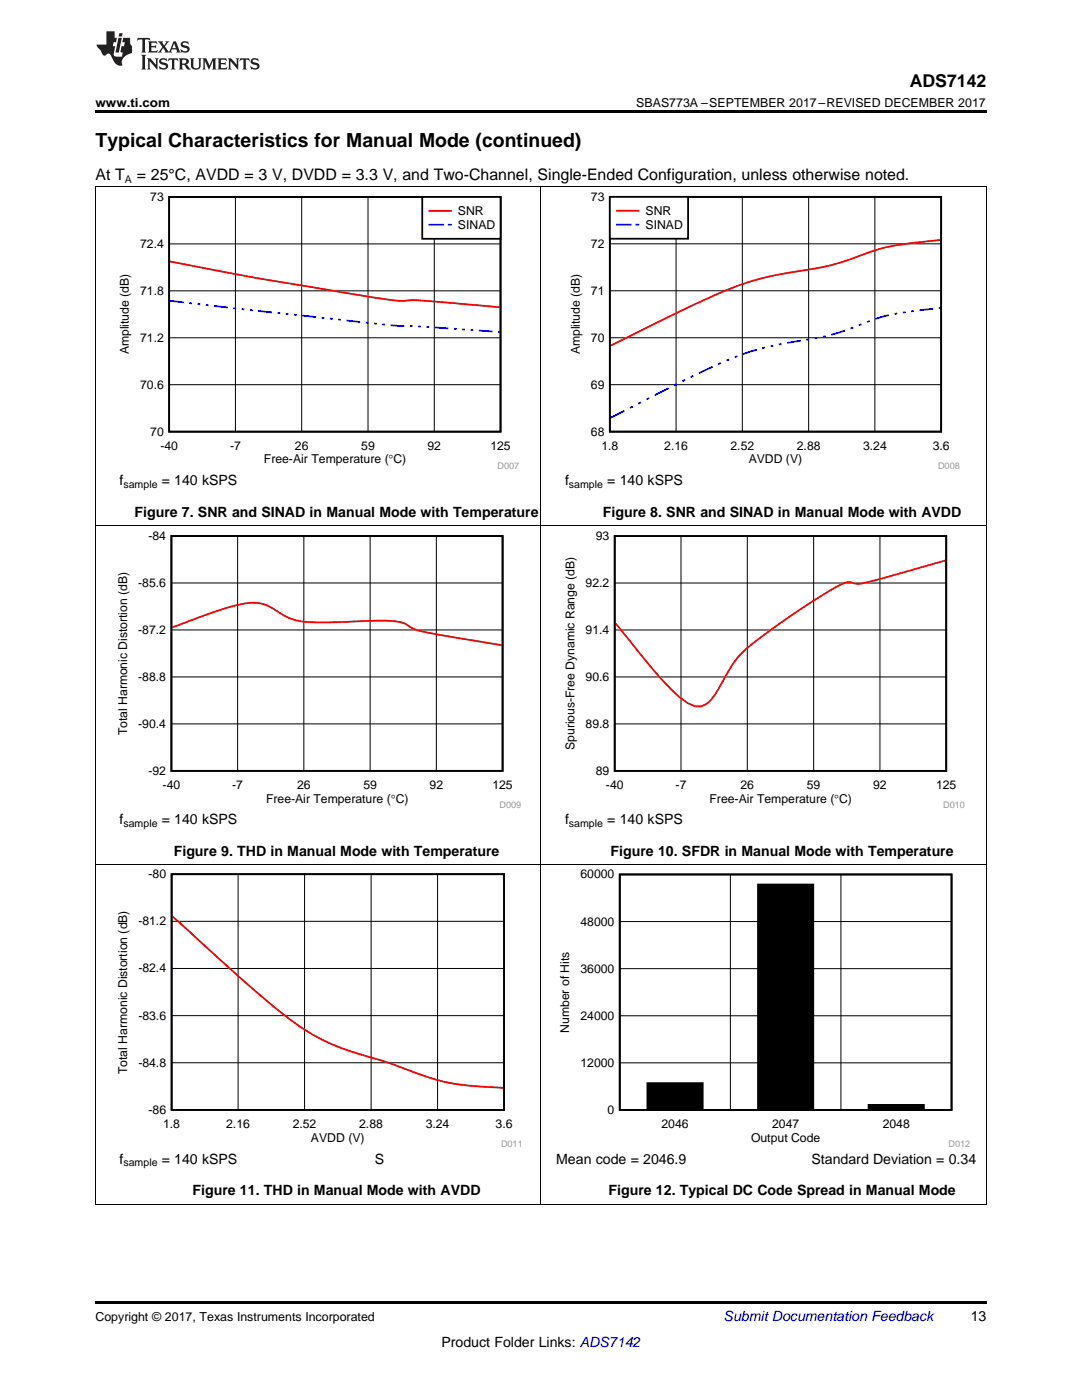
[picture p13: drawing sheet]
<svg xmlns="http://www.w3.org/2000/svg" width="216mm" height="279mm" viewBox="0 0 216 279" stroke-linecap="round" stroke-linejoin="round" font-family="sans-serif">
<defs><g id="words">
<text font-size="3.9" x="19" y="29.3">Typical Characteristics for Manual Mode (continued)</text>
<text font-size="3.5" x="181.5" y="17.3">ADS7142</text>
<g font-size="3.2">
<text x="19" y="36">At T</text>
<text x="27.3" y="36">= 25°C, AVDD = 3 V, DVDD = 3.3 V, and Two-Channel, Single-Ended Configuration, unless otherwise noted.</text>
</g>
<g font-size="2.8">
<text x="23.8" y="96.8">f</text>
<text x="32.3" y="96.8">= 140 kSPS</text>
<text x="112.7" y="96.8">f</text>
<text x="121.2" y="96.8">= 140 kSPS</text>
<text x="26.8" y="103.2">Figure 7. SNR and SINAD in Manual Mode with Temperature</text>
<text x="120.3" y="103.2">Figure 8. SNR and SINAD in Manual Mode with AVDD</text>
<text x="23.8" y="164.5">f</text>
<text x="32.3" y="164.5">= 140 kSPS</text>
<text x="112.7" y="164.5">f</text>
<text x="121.2" y="164.5">= 140 kSPS</text>
<text x="34.7" y="170.9">Figure 9. THD in Manual Mode with Temperature</text>
<text x="121.8" y="170.9">Figure 10. SFDR in Manual Mode with Temperature</text>
<text x="23.8" y="232.2">f</text>
<text x="32.3" y="232.2">= 140 kSPS</text>
<text x="74.8" y="232.2">S</text>
<text x="111" y="232.2">Mean code = 2046.9</text>
<text x="161.9" y="232.2">Standard Deviation = 0.34</text>
<text x="38.4" y="238.6">Figure 11. THD in Manual Mode with AVDD</text>
<text x="121.4" y="238.6">Figure 12. Typical DC Code Spread in Manual Mode</text>
<text x="193.7" y="263.6">13</text>
<text x="88.1" y="268.9">Product Folder Links: ADS7142</text>
</g>
<text font-size="2.8" fill="#0000c8" x="144.4" y="263.6">Submit Documentation Feedback</text>
<g font-size="2.5">
<text x="19" y="21.4">www.ti.com</text>
<text x="127" y="21.4">SBAS773A –SEPTEMBER 2017–REVISED DECEMBER 2017</text>
<text x="19" y="263.6">Copyright © 2017, Texas Instruments Incorporated</text>
</g>
<g font-size="2.4">
<text x="30" y="40.1">73</text>
<text x="117.9" y="40.1">73</text>
<text x="91.4" y="42.9">SNR</text>
<text x="91.4" y="45.7">SINAD</text>
<text x="128.8" y="42.9">SNR</text>
<text x="128.8" y="45.7">SINAD</text>
<text x="28" y="49.5">72.4</text>
<text x="117.9" y="49.5">72</text>
<text x="28" y="58.8">71.8</text>
<text x="117.9" y="58.8">71</text>
<text x="25.7" y="70.7" transform="rotate(-90 25.7 70.7)">Amplitude (dB)</text>
<text x="28" y="68.2">71.2</text>
<text x="115.7" y="70.7" transform="rotate(-90 115.7 70.7)">Amplitude (dB)</text>
<text x="117.9" y="68.2">70</text>
<text x="28" y="77.6">70.6</text>
<text x="117.9" y="77.6">69</text>
<text x="30" y="86.9">70</text>
<text x="32" y="89.7">-40</text>
<text x="45.9" y="89.7">-7</text>
<text x="58.8" y="89.7">26</text>
<text x="72.1" y="89.7">59</text>
<text x="85.3" y="89.7">92</text>
<text x="97.9" y="89.7">125</text>
<text x="117.9" y="86.9">68</text>
<text x="120" y="89.7">1.8</text>
<text x="132.5" y="89.7">2.16</text>
<text x="145.8" y="89.7">2.52</text>
<text x="159" y="89.7">2.88</text>
<text x="172.2" y="89.7">3.24</text>
<text x="186.1" y="89.7">3.6</text>
<text x="52.7" y="92.5">Free-Air Temperature (qC)</text>
<text x="149.4" y="92.5">AVDD (V)</text>
<text x="29.6" y="107.8">-84</text>
<text x="118.9" y="107.8">93</text>
<text x="27.6" y="117.1">-85.6</text>
<text x="116.9" y="117.2">92.2</text>
<text x="27.6" y="126.5">-87.2</text>
<text x="116.9" y="126.5">91.4</text>
<text x="27.6" y="135.9">-88.8</text>
<text x="116.9" y="135.9">90.6</text>
<text x="25.4" y="146.7" transform="rotate(-90 25.4 146.7)">Total Harmonic Distortion (dB)</text>
<text x="27.6" y="145.3">-90.4</text>
<text x="114.6" y="149.7" transform="rotate(-90 114.6 149.7)">Spurious-Free Dynamic Range (dB)</text>
<text x="116.9" y="145.3">89.8</text>
<text x="29.6" y="154.6">-92</text>
<text x="118.9" y="154.6">89</text>
<text x="32.4" y="157.4">-40</text>
<text x="46.3" y="157.4">-7</text>
<text x="53.1" y="160.2">Free-Air Temperature (qC)</text>
<text x="59.3" y="157.4">26</text>
<text x="72.5" y="157.4">59</text>
<text x="85.7" y="157.4">92</text>
<text x="98.3" y="157.4">125</text>
<text x="120.9" y="157.4">-40</text>
<text x="134.8" y="157.4">-7</text>
<text x="141.6" y="160.2">Free-Air Temperature (qC)</text>
<text x="147.8" y="157.4">26</text>
<text x="161" y="157.4">59</text>
<text x="174.2" y="157.4">92</text>
<text x="186.8" y="157.4">125</text>
<text x="29.6" y="175.3">-80</text>
<text x="115.8" y="175.3">60000</text>
<text x="27.6" y="184.7">-81.2</text>
<text x="115.8" y="184.7">48000</text>
<text x="27.6" y="194.1">-82.4</text>
<text x="115.8" y="194.1">36000</text>
<text x="27.6" y="203.5">-83.6</text>
<text x="115.8" y="203.5">24000</text>
<text x="113.6" y="206.1" transform="rotate(-90 113.6 206.1)">Number of Hits</text>
<text x="25.4" y="214.4" transform="rotate(-90 25.4 214.4)">Total Harmonic Distortion (dB)</text>
<text x="27.6" y="212.9">-84.8</text>
<text x="115.8" y="212.9">12000</text>
<text x="29.6" y="222.3">-86</text>
<text x="32.5" y="225.1">1.8</text>
<text x="45.1" y="225.1">2.16</text>
<text x="58.4" y="225.1">2.52</text>
<text x="62.1" y="227.9">AVDD (V)</text>
<text x="71.7" y="225.1">2.88</text>
<text x="84.9" y="225.1">3.24</text>
<text x="98.9" y="225.1">3.6</text>
<text x="121.2" y="222.3">0</text>
<text x="132" y="225.1">2046</text>
<text x="149.9" y="227.9">Output Code</text>
<text x="154.1" y="225.1">2047</text>
<text x="176.1" y="225.1">2048</text>
</g>
<g font-size="2.1">
<text x="24.9" y="36.6">A</text>
<text x="24.6" y="97.4">sample</text>
<text x="113.5" y="97.4">sample</text>
<text x="24.6" y="165.1">sample</text>
<text x="113.5" y="165.1">sample</text>
<text x="24.6" y="232.8">sample</text>
</g>
<g font-size="1.8" fill="#999">
<text x="99.3" y="93.6">D007</text>
<text x="187.2" y="93.6">D008</text>
<text x="99.7" y="161.2">D009</text>
<text x="188.2" y="161.2">D010</text>
<text x="100" y="228.9">D011</text>
<text x="189.3" y="228.9">D012</text>
</g>
</g></defs>
<path d="M19 240.3h.2zM196.7 240.3h.1zM19 259.7h177.8v.5h-177.8z" fill="#000"/>
<path d="M19.1 172.6v67.7M107.9 172.6v67.7M196.8 172.6v67.7M19 240.3h177.8" fill="none" stroke="#000" stroke-width=".2"/>
<path d="M23 173.5h80.9v55.5h-80.9z" fill-rule="evenodd" fill="#fff"/>
<path d="M34.2 174.5h66.4v47h-66.4z" fill="none" stroke="#000" stroke-width=".36"/>
<path d="M47.5 174.5v47M60.8 174.5v47M74.1 174.5v47M87.3 174.5v47M34.2 193.3h66.4M34.2 183.9h66.4M34.2 212.1h66.4M34.2 202.7h66.4" fill="none" stroke="#000" stroke-width=".2"/>
<path d="M34.4 182.9l1.4 1.2a405.2 405.2 0 0 0 21.8 19.2 42.9 42.9 0 0 0 16.1 7.6l6.2 2.1a46.5 46.5 0 0 0 19.2 4l1.3 .1" fill="none" stroke="#f00" stroke-width=".36"/>
<path d="M111.3 173.6h82.2v55.4h-82.2z" fill-rule="evenodd" fill="#fff"/>
<path d="M123.7 174.5h66.2v47h-66.2zM151.3 176.5h11v45h-11zM129.2 216.2h11v5.3h-11zM173.3 220.5h11.1v1h-11.1z" fill="none" stroke="#000" stroke-width=".35"/>
<path d="M19.1 105v67.6M107.9 105v67.6M196.8 105v67.6M19 172.6h177.8M123.7 174.5h66.2v47h-66.2zM145.7 174.5v47M167.8 174.5v47M123.7 193.3h66.2M123.7 183.9h66.2M123.7 212.1h66.2M123.7 202.7h66.2" fill="none" stroke="#000" stroke-width=".2"/>
<g fill="#000">
<path d="M129.2 216.2h11v5.3h-11z" fill-rule="evenodd"/>
<path d="M151.3 176.5h11v45h-11z" fill-rule="evenodd"/>
<path d="M173.3 220.5h11.1v1h-11.1z" fill-rule="evenodd"/>
</g>
<path d="M23 106h80.9v55.3h-80.9z" fill-rule="evenodd" fill="#fff"/>
<path d="M34.2 107h66.1v46.8h-66.1z" fill="none" stroke="#000" stroke-width=".35"/>
<path d="M34.2 116.3h66.1M47.4 107v46.8M60.6 107v46.8M73.9 107v46.8M87.1 107v46.8M34.2 135.1h66.1M34.2 125.7h66.1M34.2 144.5h66.1" fill="none" stroke="#000" stroke-width=".2"/>
<path d="M34.4 125.2l.8-.3a97.1 97.1 0 0 1 13.6-4.5 8.2 8.2 0 0 1 7.1 2 12 12 0 0 0 7.6 1.8h1.9a117.3 117.3 0 0 1 13.9-.2 7.3 7.3 0 0 1 3.3 1.5 154.4 154.4 0 0 0 15.3 2.9l2.2 .4" fill="none" stroke="#f00" stroke-width=".35"/>
<path d="M112.3 106.1h80.2v55.2h-80.2z" fill-rule="evenodd" fill="#fff"/>
<path d="M122.7 107h66.1v46.8h-66.1z" fill="none" stroke="#000" stroke-width=".35"/>
<path d="M19.1 37.2v67.8M107.9 37.2v67.8M196.8 37.2v67.8M19 104.9h177.8M122.7 116.4h66.1M135.9 107v46.8M149.1 107v46.8M162.4 107v46.8M175.6 107v46.8M122.7 135.1h66.1M122.7 125.7h66.1M122.7 144.5h66.1" fill="none" stroke="#000" stroke-width=".2"/>
<path d="M188.6 111.9l-14.6 4.1a6.5 6.5 0 0 1-3.8 .4 2.39 2.39 0 0 0-2.4 .3 139.9 139.9 0 0 0-19.1 12.9 23.6 23.6 0 0 0-5.1 7.5 6.8 6.8 0 0 1-3.7 3.9h-1.2l-1.4-.6a41.9 41.9 0 0 1-9.1-9.3l-5.4-6.7" fill="none" stroke="#f00" stroke-width=".35"/>
<path d="M23.4 38.4h80.2v55.2h-80.2z" fill-rule="evenodd" fill="#fff"/>
<path d="M33.8 39.3h66.1v46.8h-66.1z" fill="none" stroke="#000" stroke-width=".35"/>
<path d="M47 39.3v46.9M60.2 39.3v46.9M73.4 39.3v46.9M86.7 39.3v46.9M33.8 58h66.1M33.8 48.7h66.1M33.8 76.8h66.1M33.8 67.4h66.1" fill="none" stroke="#000" stroke-width=".2"/>
<path d="M33.9 52.2l18.1 3.4 19.1 3.2a47.7 47.7 0 0 0 9.9 1.2h.3a184.9 184.9 0 0 1 17.6 1.2l.8 .1" fill="none" stroke="#f00" stroke-width=".35"/>
<g fill="none" stroke="#00f" stroke-width=".35">
<path d="M33.9 60l2.8 .4M37.8 60.5h.5M39.4 60.7h.6M41.1 60.9h.5M42.7 61.1l2.8 .3M46.6 61.5l.5 .1M48.2 61.7l.6 .1M49.9 61.9h.5M51.5 62.1l2.8 .3M55.4 62.5h.5M57 62.6l.6 .1M58.7 62.8l.5 .1"/>
<path d="M60.3 63l2.8 .3M64.2 63.4l.5 .1M65.8 63.6l.6 .1M67.5 63.8h.5M69.1 64l2.8 .3M73 64.4h.5M74.6 64.6h.6M76.3 64.7l.5 .1M77.9 64.9l2.8 .2M81.8 65.1h.5M83.4 65.1l.6 .1M85.1 65.2l.5 .1"/>
<path d="M86.7 65.3l2.8 .2M90.6 65.6l.5 .1M92.2 65.7l.6 .1M93.9 65.8l.5 .1M95.5 66l2.8 .2M99.4 66.2l.3 .1"/>
</g>
<path d="M84.3 39.3h15.6v8.4h-15.6z" fill-rule="evenodd" fill="#fff"/>
<path d="M84.3 39.3h15.6v8.4h-15.6z" fill="none" stroke="#000" stroke-width=".35"/>
<path d="M85.7 42.1h4.3" fill="none" stroke="#f00" stroke-width=".35"/>
<path d="M85.7 44.9h2.7M89.5 44.9h.5" fill="none" stroke="#00f" stroke-width=".35"/>
<path d="M113.3 38.4h78.2v55.2h-78.2z" fill-rule="evenodd" fill="#fff"/>
<path d="M121.7 39.3h66.1v46.8h-66.1z" fill="none" stroke="#000" stroke-width=".35"/>
<path d="M134.9 39.3v46.9M148.1 39.3v46.9M161.4 39.3v46.9M174.6 39.3v46.9M121.7 58h66.1M121.7 48.7h66.1M121.7 76.8h66.1M121.7 67.4h66.1" fill="none" stroke="#000" stroke-width=".2"/>
<path d="M187.6 47.9l-2.3 .2a44.2 44.2 0 0 0-15.7 3.7 56.5 56.5 0 0 1-12.1 2.6 58.4 58.4 0 0 0-18.1 6l-17.6 8.6" fill="none" stroke="#f00" stroke-width=".35"/>
<g fill="none" stroke="#00f" stroke-width=".35">
<path d="M129.5 79.4l-.5 .3M133.4 77.5l-2.8 1.4M135 76.6l-.5 .3M136.7 75.8l-.5 .3M138.4 75l-.6 .3M142.2 73.2l-2.7 1.3M143.9 72.4l-.6 .3M145.5 71.7l-.5 .3M147.2 71.1l-.6 .2M151 69.8l-2.7 .9M152.7 69.4l-.6 .1M154.3 69l-.5 .1"/>
<path d="M156 68.6l-.6 .2M159.8 68l-2.7 .4M161.5 67.7l-.6 .1M163.1 67.4l-.5 .1M164.8 67.1l-.6 .1M168.6 66l-2.7 .8M170.3 65.4l-.6 .2M171.9 64.7l-.5 .2M173.5 64.1l-.5 .2M177.4 62.9l-2.7 .7M179 62.6l-.5 .1M180.7 62.3l-.5 .1"/>
<path d="M182.3 62.1h-.5M186.2 61.6l-2.8 .3M187.6 61.5h-.3M124.6 82l-2.8 1.4M126.2 81.1l-.5 .3M127.9 80.3l-.6 .3"/>
</g>
<path d="M121.7 39.3h15.6v8.3h-15.6z" fill-rule="evenodd" fill="#fff"/>
<path d="M121.7 39.3h15.6v8.3h-15.6z" fill="none" stroke="#000" stroke-width=".35"/>
<path d="M123.1 42.1h4.3" fill="none" stroke="#f00" stroke-width=".35"/>
<path d="M123.1 44.8h2.8M127 44.8h.4" fill="none" stroke="#00f" stroke-width=".35"/>
<path d="M19 37.2h177.8" fill="none" stroke="#000" stroke-width=".2"/>
<path d="M19 22h177.8v.5h-177.8z" fill="#000"/>
<g fill="#231f20">
<path d="M27.5 7.6l-.1 .5 .4-.2h.6v.1v2.1l-.2 .4h1l-.3-.4v-2.1l.1-.1h.5l.5 .2-.2-.5zM29.5 8.3l.2 .3v1.5l-.2 .4h1.8l.2-.6a1.04 1.04 0 0 1-1.3 .2v-.7h.6l.3 .2v-.6l-.3 .2h-.6v-.6l.8-.1 .4 .3-.2-.5zM31.5 8.3l.9 1.1-.9 1.1h.8l-.2-.2 .5-.7 .4 .7-.2 .2h1.5l-.1-.2 .1-.4h.9l.1 .4-.2 .2h1l-.3-.3-.7-1.9h-.5l-.9 2-.8-1 .9-1h-.8l.1 .3-.3 .5-.4-.6 .2-.2zM34.7 8.6l.4 1h-.7zM36.3 8.4a.63 .63 0 0 0-.2 .7 .63 .63 0 0 0 .6 .4l.6 .2 .1 .2a.75 .75 0 0 1-.7 .4 .75 .75 0 0 1-.6-.5l.1 .7 .1-.1a1.11 1.11 0 0 0 1.5-.6 1.13 1.13 0 0 0-1.2-.8l-.1-.4a1.04 1.04 0 0 1 1.2 .2l-.2-.5-.1 .1-.5-.2zM28.2 10.9l.2 .4v2.2l-.2 .4h1l-.3-.4v-2.2l.3-.4zM29.3 11.6l.3 .4v1.5l-.3 .4h.8l-.2-.4v-1.3l1.5 1.7v-1.9l.2-.4h-.7l.2 .4v.9l-1.1-1.3zM32 11.8a.62 .62 0 0 0-.2 .7 .62 .62 0 0 0 .6 .4l.6 .1 .1 .3a.76 .76 0 0 1-.7 .3 .76 .76 0 0 1-.6-.4l.1 .7 .1-.1a1.11 1.11 0 0 0 1.5-.6 1.13 1.13 0 0 0-1.2-.8l-.1-.4a1.04 1.04 0 0 1 1.2 .2l-.2-.6-.1 .1-.5-.1zM33.7 11.6l-.2 .6a.61 .61 0 0 1 .8-.3v1.6l-.2 .4h.9l-.2-.4v-1.6a.63 .63 0 0 1 .8 .3l-.2-.6zM35.6 11.6l.3 .4v1.5l-.3 .4h1l-.2-.2v-.8l.5 .2a.76 .76 0 0 0 1.2 .7l-1-1a.58 .58 0 0 0 .6-.5 .58 .58 0 0 0-.5-.6zM36.4 11.9h.1a.45 .45 0 0 1 .5 .1 .45 .45 0 0 1 .1 .5l-.7 .2zM37.9 11.6l.2 .2a2.17 2.17 0 0 0 .3 1.9 .99 .99 0 0 0 1.6-.6v-1.1l.2-.4h-.7l.2 .2a1.92 1.92 0 0 1-.2 1.8 .6 .6 0 0 1-.9-.5v-1.1l.2-.4zM40.4 11.6l.2 .4v1.5l-.2 .4h.7l-.2-.4v-1.4l.8 1.8 .8-1.8v1.4l-.2 .4h.9l-.2-.4v-1.5l.2-.4h-.8l-.6 1.5-.6-1.5zM43.4 11.6l.2 .4v1.5l-.2 .4h1.8l.2-.6a1.04 1.04 0 0 1-1.3 .1v-.6h.5l.4 .2v-.6l-.4 .2h-.5v-.7h.8l.3 .3-.1-.6zM45.5 11.6l.2 .4v1.5l-.2 .4h.7l-.2-.4v-1.3l1.5 1.7v-1.9l.2-.4h-.7l.2 .4v.9l-1.1-1.3zM47.9 11.6l-.1 .6a.61 .61 0 0 1 .8-.3v1.6l-.3 .4h1l-.3-.4 .1-1.6a.63 .63 0 0 1 .7 .3l-.1-.6zM50.2 11.8a.62 .62 0 0 0-.2 .7 .62 .62 0 0 0 .6 .4l.6 .1 .2 .3a.76 .76 0 0 1-.8 .3 .76 .76 0 0 1-.6-.4l.1 .7 .2-.1a1.11 1.11 0 0 0 1.5-.6 1.13 1.13 0 0 0-1.3-.8l-.1-.4a1.04 1.04 0 0 1 1.2 .2l-.1-.6-.2 .1-.5-.1z"/>
<path d="M21.2 6.3v2.6h-1.9l.1 .4 .7 .9a.91 .91 0 0 0 1 .8 .56 .56 0 0 1 .5-.3 .56 .56 0 0 1 .5 .3l.4 .8a1.53 1.53 0 0 0 1.9 1.2 1.54 1.54 0 0 1 1-2.1l.9-.3v-1.4a1.52 1.52 0 0 1-.3-1.6h-1.4l-.2 .8h.5l-.2 .8h-.4l-.2 1v.2l.4 .1-.2 .8a1.93 1.93 0 0 1-1.6-.3l.3-1.8h-.5l.2-.8h.4l.2-.8h-.4v-1.3zM23.6 7.6l-.6 2.9h.7l.6-2.9zM23.8 6.6l-.1 .7h.6l.2-.7z"/>
</g>
<use href="#words"/>
</svg>
